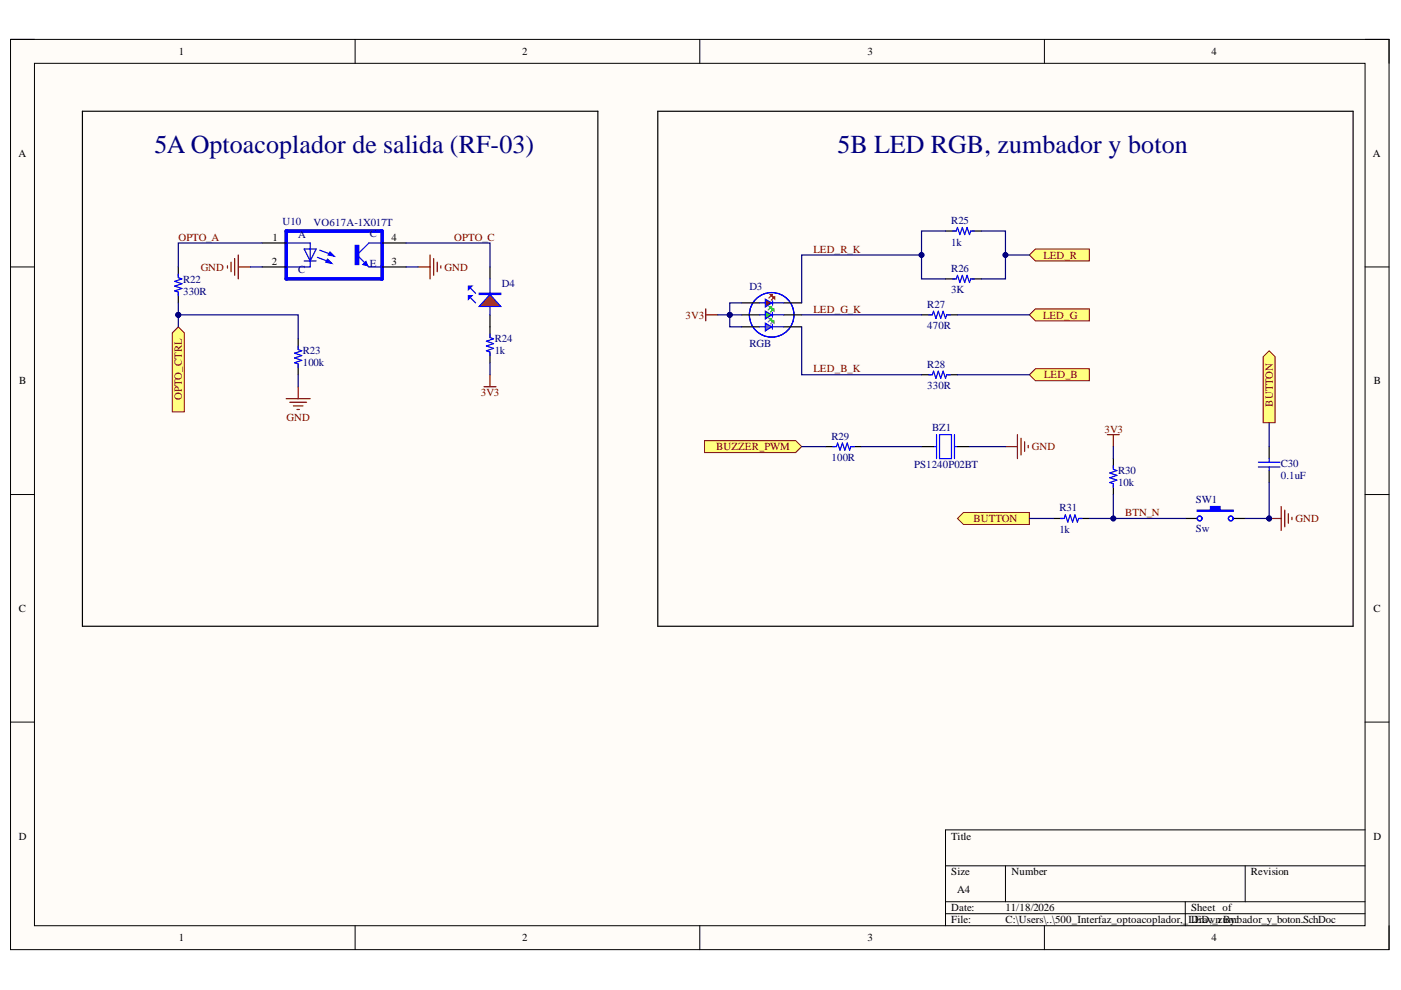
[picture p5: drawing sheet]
<svg xmlns="http://www.w3.org/2000/svg" width="297mm" height="210mm" viewBox="0 0 297 210" stroke-linecap="round" stroke-linejoin="round" font-family="sans-serif">
<defs><g id="words">
<g font-size="5.5" fill="#000080">
<text x="32.7" y="32.5">5A Optoacoplador de salida (RF-03)</text>
<text x="177.6" y="32.5">5B LED RGB, zumbador y boton</text>
</g>
<g font-size="2.3">
<text x="37.9" y="11.7">1</text>
<text x="110.7" y="11.7">2</text>
<text x="183.9" y="11.7">3</text>
<text x="256.8" y="11.7">4</text>
<text x="3.9" y="33.3">A</text>
<text x="291.1" y="33.3">A</text>
<text x="57.8" y="51.1">1</text>
<text x="83" y="51.1">4</text>
<text x="57.6" y="56.1">2</text>
<text x="83" y="56.1">3</text>
<text x="4.1" y="81.5">B</text>
<text x="291.3" y="81.5">B</text>
<text x="4" y="129.7">C</text>
<text x="291.2" y="129.7">C</text>
<text x="4" y="178">D</text>
<text x="201.7" y="178">Title</text>
<text x="291.2" y="178">D</text>
<text x="201.7" y="185.6">Size</text>
<text x="214.5" y="185.6">Number</text>
<text x="265.2" y="185.6">Revision</text>
<text x="203" y="189.4">A4</text>
<text x="201.7" y="193.2">Date:</text>
<text x="201.7" y="195.8">File:</text>
<text x="213.2" y="193.2">11/18/2026</text>
<text x="213.2" y="195.8">C:\Users\..\500_Interfaz_optoacoplador,_</text>
<text x="252" y="195.8">LDErawn By:</text>
<text x="252.5" y="193.2">Sheet of</text>
<text x="254.8" y="195.8">D,_zumbador_y_boton.SchDoc</text>
<text x="37.9" y="199.6">1</text>
<text x="110.7" y="199.6">2</text>
<text x="183.9" y="199.6">3</text>
<text x="256.8" y="199.6">4</text>
</g>
<g font-size="2.3" fill="#000080">
<text x="59.9" y="47.8">U10</text>
<text x="201.7" y="47.5">R25</text>
<text x="63.2" y="50.5">A</text>
<text x="66.5" y="48">VO617A-1X017T</text>
<text x="78.4" y="50.3">C</text>
<text x="201.7" y="52.1">1k</text>
<text x="38.8" y="59.9">R22</text>
<text x="63.2" y="57.9">C</text>
<text x="78.4" y="56.6">E</text>
<text x="201.7" y="57.6">R26</text>
<text x="38.8" y="62.5">330R</text>
<text x="106.4" y="60.9">D4</text>
<text x="158.9" y="61.5">D3</text>
<text x="196.6" y="65.3">R27</text>
<text x="201.7" y="62.2">3K</text>
<text x="196.6" y="69.8">470R</text>
<text x="64.2" y="77.7">100k</text>
<text x="64.2" y="75.1">R23</text>
<text x="104.9" y="75.1">1k</text>
<text x="104.9" y="72.6">R24</text>
<text x="158.9" y="73.5">RGB</text>
<text x="196.6" y="77.9">R28</text>
<text x="196.6" y="82.5">330R</text>
<text x="176.3" y="93.2">R29</text>
<text x="197.6" y="91.5">BZ1</text>
<text x="176.3" y="97.8">100R</text>
<text x="193.8" y="99.3">PS1240P02BT</text>
<text x="237" y="100.6">R30</text>
<text x="271.6" y="101.6">0.1uF</text>
<text x="271.6" y="99.1">C30</text>
<text x="237" y="103.1">10k</text>
<text x="253.5" y="106.7">SW1</text>
<text x="224.6" y="113">1k</text>
<text x="224.6" y="108.4">R31</text>
<text x="253.5" y="112.8">Sw</text>
</g>
<g font-size="2.3" fill="#800000">
<text x="37.8" y="51.1">OPTO_A</text>
<text x="96.3" y="51.1">OPTO_C</text>
<text x="172.5" y="53.6">LED_R_K</text>
<text x="42.6" y="57.4">GND</text>
<text x="94.2" y="57.4">GND</text>
<text x="221.2" y="54.9">LED_R</text>
<text x="145.3" y="67.5">3V3</text>
<text x="172.5" y="66.3">LED_G_K</text>
<text x="221.1" y="67.5">LED_G</text>
<text x="172.5" y="78.9">LED_B_K</text>
<text x="221.4" y="80.2">LED_B</text>
<text x="38.6" y="84.8" transform="rotate(-90 38.6 84.8)">OPTO_CTRL</text>
<text x="60.7" y="89.2">GND</text>
<text x="101.9" y="84">3V3</text>
<text x="269.9" y="86.2" transform="rotate(-90 269.9 86.2)">BUTTON</text>
<text x="151.9" y="95.5">BUZZER_PWM</text>
<text x="218.8" y="95.5">GND</text>
<text x="234.2" y="91.7">3V3</text>
<text x="206.4" y="110.7">BUTTON</text>
<text x="238.6" y="109.5">BTN_N</text>
<text x="274.7" y="110.7">GND</text>
</g>
</g></defs>
<path d="M2.2 8.4h292.3v192.9h-292.3z" fill-rule="evenodd" fill="#fffcf8"/>
<path d="M2.2 8.4h292.3v192.9h-292.3z" fill="none" stroke="#000" stroke-width=".21"/>
<path d="M7.3 13.4h282.1v182.9h-282.1z" fill-rule="evenodd" fill="#fffcf8"/>
<g fill="none" stroke="#000" stroke-width=".21">
<path d="M2.2 8.3h5.1M7.3 13.4h282.1v182.9h-282.1zM75.3 8.3v5.1M148.4 8.3v5.1M221.4 8.4v5M289.4 8.4h5.1v5M2.2 56.6h5.1M289.4 56.6h5.1M2.2 104.9h5.1M289.4 104.9h5.1M2.2 153.1h5.1M289.4 153.1h5.1"/>
<path d="M289.4 176h-88.9v20.3M75.3 196.3v5M148.4 196.3v5M200.5 183.6h88.9M200.5 191.2h88.9M200.5 193.7h88.9M213.2 183.6v7.6M221.4 196.3v5M251.3 191.2v5.1M264 183.6v7.6M294.5 196.3v5"/>
</g>
<path d="M75.3 52h.8v4.1h-.8z" fill-rule="evenodd" fill="#00f"/>
<path d="M60.7 51.5h5.1v5.1h-5.1M64.5 52.8h2.5l-1.2 2.5zM64.5 55.3h2.5M67.3 54.6l2 .7M67.8 53l2 .8M75.3 52h.8v4.1h-.8zM80.8 51.5h-2.6l-2.5 2.6 2.5 2.5h2.8" fill="none" stroke="#00f" stroke-width=".25"/>
<path d="M60.7 49h20.3v10.1h-20.3z" fill="none" stroke="#00f" stroke-width=".76"/>
<path d="M77.6 55.5l.4 .8-1.1-.2z" fill="#00f"/>
<path d="M77.6 55.5l.4 .8-1.1-.2z" fill="none" stroke="#00f" stroke-width=".25"/>
<path d="M70 53.4l.8 .9-1.2-.2z" fill="#00f"/>
<path d="M70 53.4l.8 .9-1.2-.2z" fill="none" stroke="#00f" stroke-width=".25"/>
<path d="M69.4 54.9l.9 .9-1.2-.2z" fill="#00f"/>
<path d="M37.8 58.1v.8l.8 .2-1.6 .5 1.6 .6-1.6 .5 1.6 .5-1.6 .5 .8 .2v.8M69.4 54.9l.9 .9-1.2-.2zM63.2 73.4v.7l.8 .3-1.5 .5 1.5 .5-1.5 .5 1.5 .5-1.5 .5 .7 .3v.7M103.9 70.8v.8l.7 .2-1.5 .5 1.5 .6-1.5 .5 1.5 .5-1.5 .5 .8 .2v.8" fill="none" stroke="#00f" stroke-width=".25"/>
<path d="M37.8 56.6v2M55.6 51.5h5.1M55.6 56.6h5.1M81 51.5h5.1M81 56.6h5.1M37.8 62.2v2M63.2 71.8v2.1M63.2 77.4v2.1M103.9 69.3v2M103.9 74.9v2" fill="none" stroke="#000" stroke-width=".25"/>
<path d="M48.2 56.3v.6M49 55.6v2M49.7 54.8v3.6M50.5 54.1v5M50.5 56.6h2.6M88.6 56.6h2.6M91.2 54.1v5M91.9 54.8v3.6M92.7 55.6v2M93.5 56.3v.6" fill="none" stroke="#800000" stroke-width=".25"/>
<path d="M37.8 69.3l1.3 1.3v16.7h-2.6v-16.7z" fill-rule="evenodd" fill="#ffff80"/>
<path d="M37.8 69.3l1.3 1.3v16.7h-2.6v-16.7z" fill="none" stroke="#800000" stroke-width=".21"/>
<path d="M103.9 56.6v2.5M103.9 66.8v2.5" fill="none" stroke="#000" stroke-width=".25"/>
<path d="M103.9 59.1v7.7M99.8 61.2l1 1M99.8 63.2l1 1" fill="none" stroke="#00f" stroke-width=".25"/>
<path d="M103.9 62.4l2.3 2.6h-4.6z" fill="#f00"/>
<path d="M101.6 62.2h4.6v.2h-4.6zM101.6 62.3h4.6M103.9 62.4l2.3 2.6h-4.6z" fill="none" stroke="#00f" stroke-width=".25"/>
<path d="M99.3 60.7h.8l-.8 .7z" fill="#00f"/>
<path d="M99.3 60.7h.8l-.8 .7z" fill="none" stroke="#00f" stroke-width=".25"/>
<path d="M99.3 62.7h.8l-.8 .8z" fill="#00f"/>
<path d="M99.3 62.7h.8l-.8 .8z" fill="none" stroke="#00f" stroke-width=".25"/>
<path d="M103.9 79.5v2.5M60.7 84.5h5.1M61.4 85.3h3.6M62.2 86.1h2M63 86.8h.5M63.2 82v2.5M102.6 82h2.6" fill="none" stroke="#800000" stroke-width=".25"/>
<path d="M162.3 63.5l1.3 .7-1.3 .9z" fill="#bf0000"/>
<path d="M162.3 63.5l1.3 .7-1.3 .9z" fill="none" stroke="#00f" stroke-width=".25"/>
<path d="M162.3 66l1.3 .8-1.3 .8z" fill="#00bf00"/>
<g fill="none" stroke="#00f" stroke-width=".25">
<path d="M162.3 66l1.3 .8-1.3 .8zM163.8 66.2v1M163.8 63.8v.9"/>
<circle cx="163.6" cy="66.8" r="4.7"/>
</g>
<path d="M163.5 62.7l-.5 .5M164 63.1l-.5 .5" fill="none" stroke="#bf0000" stroke-width=".25"/>
<path d="M163.4 65.2l-.5 .5M163.9 65.6l-.5 .5" fill="none" stroke="#00bf00" stroke-width=".25"/>
<path d="M163.3 62.4h.5v.5z" fill="#bf0000"/>
<path d="M163.3 62.4h.5v.5z" fill="none" stroke="#bf0000" stroke-width=".21"/>
<path d="M163.8 62.9h.5v.5z" fill="#bf0000"/>
<path d="M163.8 62.9h.5v.5z" fill="none" stroke="#bf0000" stroke-width=".21"/>
<path d="M163.1 65h.5v.5z" fill="#00bf00"/>
<path d="M163.1 65h.5v.5z" fill="none" stroke="#00bf00" stroke-width=".21"/>
<path d="M163.6 65.5h.5v.5z" fill="#00bf00"/>
<path d="M163.6 65.5h.5v.5z" fill="none" stroke="#00bf00" stroke-width=".21"/>
<path d="M162.3 68.5l1.3 .8-1.3 .9z" fill="#4a86e8"/>
<path d="M162.3 68.5l1.3 .8-1.3 .9zM163.8 68.8v1" fill="none" stroke="#00f" stroke-width=".25"/>
<path d="M163.4 67.7l-.5 .6M163.9 68.2l-.5 .5" fill="none" stroke="#4a86e8" stroke-width=".25"/>
<path d="M163.1 67.5h.5v.5z" fill="#4a86e8"/>
<path d="M163.1 67.5h.5v.5z" fill="none" stroke="#00bf00" stroke-width=".21"/>
<path d="M163.6 68h.5v.5z" fill="#4a86e8"/>
<path d="M163.6 68h.5v.5z" fill="none" stroke="#00bf00" stroke-width=".21"/>
<g fill="none" stroke="#000" stroke-width=".25">
<path d="M200.5 49h2M200.5 59.1h2M206.1 49h2M206.1 59.1h2M157.3 69.3h3.8M157.3 66.8h3.8M157.3 64.2h3.8M166.2 69.3h3.8M166.2 66.8h3.8M166.2 64.2h3.8M195.4 66.8h2M195.4 79.5h2"/>
<path d="M201 66.8h2M201 79.5h2"/>
</g>
<path d="M202 49h.7l.3-.8 .5 1.5 .5-1.5 .5 1.5 .5-1.5 .6 1.5 .2-.7h.8M202 59.1h.7l.3-.7 .5 1.5 .5-1.5 .5 1.5 .5-1.5 .6 1.5 .2-.8h.8M161.1 64.2h1.2M161.1 66.8h1.2M161.1 69.3h1.2M163.6 64.2h2.6M163.6 66.8h2.6M163.6 69.3h2.6M196.9 66.8h.8l.2-.8 .5 1.5 .5-1.5 .6 1.5 .5-1.5 .5 1.5 .2-.7h.8M196.9 79.5h.8l.2-.8 .5 1.5 .5-1.5 .6 1.5 .5-1.5 .5 1.5 .2-.7h.8" fill="none" stroke="#00f" stroke-width=".25"/>
<path d="M149.6 65.5v2.5M149.6 66.8h2.6" fill="none" stroke="#800000" stroke-width=".25"/>
<path d="M218.3 54.1l1.2-1.3h11.5v2.5h-11.5z" fill-rule="evenodd" fill="#ffff80"/>
<path d="M218.3 54.1l1.2-1.3h11.5v2.5h-11.5z" fill="none" stroke="#800000" stroke-width=".21"/>
<path d="M218.3 66.8l1.2-1.3h11.5v2.5h-11.5z" fill-rule="evenodd" fill="#ffff80"/>
<path d="M218.3 66.8l1.2-1.3h11.5v2.5h-11.5z" fill="none" stroke="#800000" stroke-width=".21"/>
<path d="M218.3 79.5l1.2-1.3h11.5v2.5h-11.5z" fill-rule="evenodd" fill="#ffff80"/>
<path d="M218.3 79.5l1.2-1.3h11.5v2.5h-11.5z" fill="none" stroke="#800000" stroke-width=".21"/>
<path d="M149.4 93.4h19.3l1.3 1.3-1.3 1.3h-19.3z" fill-rule="evenodd" fill="#ffff80"/>
<path d="M149.4 93.4h19.3l1.3 1.3-1.3 1.3h-19.3z" fill="none" stroke="#800000" stroke-width=".21"/>
<path d="M175.1 94.7h2M180.6 94.7h2.1M195.4 94.7h2.5M203 94.7h2.6M236 97.2v2.1M236 102.8v2.1M251.3 109.9h2.5M261.5 109.9h2.5" fill="none" stroke="#000" stroke-width=".25"/>
<path d="M176.6 94.7h.7l.3-.8 .5 1.6 .5-1.6 .5 1.6 .5-1.6 .5 1.6 .3-.8h.8M197.9 94.7h.7M198.6 92.2v5M199.2 92.2h2.5v5h-2.5zM202.4 94.7h.6M202.4 92.2v5M236 98.8v.7l.8 .3-1.5 .5 1.5 .5-1.5 .5 1.5 .5-1.5 .5 .7 .3v.7" fill="none" stroke="#00f" stroke-width=".25"/>
<path d="M213.2 94.7h2.5M215.7 92.2v5M216.5 92.9v3.6M217.2 93.7v2M218 94.4v.5M234.8 92.2h2.5M236 92.2v2.5" fill="none" stroke="#800000" stroke-width=".25"/>
<path d="M253.8 108.2h2.8v-.8h2.1v.8h2.8v.2h-7.7z" fill-rule="evenodd" fill="#00f"/>
<g fill="none" stroke="#00f" stroke-width=".25">
<path d="M253.8 108.2h2.8v-.8h2.1v.8h2.8v.2h-7.7z"/>
<circle cx="254.3" cy="109.9" r=".51"/>
<circle cx="261" cy="109.9" r=".51"/>
</g>
<path d="M269.1 109.9h2.5M271.6 107.4v5.1M272.4 108.2v3.5M273.2 108.9v2M273.9 109.7v.5" fill="none" stroke="#800000" stroke-width=".25"/>
<circle cx="269.1" cy="109.9" r=".51" fill="#000080"/>
<circle cx="269.1" cy="109.9" r=".51" fill="none" stroke="#000080" stroke-width=".21"/>
<path d="M223.3 109.9h2.1M228.9 109.9h2.1" fill="none" stroke="#000" stroke-width=".25"/>
<path d="M224.9 109.9h.7l.3-.7 .5 1.5 .5-1.5 .5 1.5 .5-1.5 .5 1.5 .3-.8h.7" fill="none" stroke="#00f" stroke-width=".25"/>
<path d="M203 109.9l1.3-1.2h14v2.5h-14z" fill-rule="evenodd" fill="#ffff80"/>
<path d="M203 109.9l1.3-1.2h14v2.5h-14z" fill="none" stroke="#800000" stroke-width=".21"/>
<path d="M269.1 94.7v2.5M269.1 99.8v2.5" fill="none" stroke="#000" stroke-width=".25"/>
<path d="M266.8 99h4.6M266.8 98h4.6M269.1 97.2v.8M269.1 99v.8" fill="none" stroke="#00f" stroke-width=".25"/>
<path d="M53.1 56.6h2.5M55.6 51.5h-17.8v5.1M86.1 56.6h2.5M37.8 66.8v2.5" fill="none" stroke="#000080" stroke-width=".25"/>
<circle cx="37.8" cy="66.8" r=".51" fill="#000080"/>
<circle cx="37.8" cy="66.8" r=".51" fill="none" stroke="#000080" stroke-width=".21"/>
<path d="M86.1 51.5h17.8v5.1M37.8 66.8h25.4v5M103.9 76.9v2.6" fill="none" stroke="#000080" stroke-width=".25"/>
<circle cx="37.8" cy="66.8" r=".51" fill="#000080"/>
<circle cx="37.8" cy="66.8" r=".51" fill="none" stroke="#000080" stroke-width=".21"/>
<path d="M63.2 79.5v2.5M157.3 64.2h-2.6v5.1h2.6" fill="none" stroke="#000080" stroke-width=".25"/>
<circle cx="154.7" cy="66.8" r=".51" fill="#000080"/>
<circle cx="154.7" cy="66.8" r=".51" fill="none" stroke="#000080" stroke-width=".21"/>
<path d="M154.7 66.8h2.6" fill="none" stroke="#000080" stroke-width=".25"/>
<circle cx="154.7" cy="66.8" r=".51" fill="#000080"/>
<circle cx="154.7" cy="66.8" r=".51" fill="none" stroke="#000080" stroke-width=".21"/>
<path d="M152.2 66.8h2.5" fill="none" stroke="#000080" stroke-width=".25"/>
<circle cx="154.7" cy="66.8" r=".51" fill="#000080"/>
<circle cx="154.7" cy="66.8" r=".51" fill="none" stroke="#000080" stroke-width=".21"/>
<path d="M195.4 54.1v5h5.1" fill="none" stroke="#000080" stroke-width=".25"/>
<circle cx="195.4" cy="54.1" r=".51" fill="#000080"/>
<circle cx="195.4" cy="54.1" r=".51" fill="none" stroke="#000080" stroke-width=".21"/>
<path d="M208.1 49h5.1v10.1h-5.1" fill="none" stroke="#000080" stroke-width=".25"/>
<circle cx="213.2" cy="54.1" r=".51" fill="#000080"/>
<circle cx="213.2" cy="54.1" r=".51" fill="none" stroke="#000080" stroke-width=".21"/>
<path d="M213.2 54.1h5.1" fill="none" stroke="#000080" stroke-width=".25"/>
<circle cx="213.2" cy="54.1" r=".51" fill="#000080"/>
<circle cx="213.2" cy="54.1" r=".51" fill="none" stroke="#000080" stroke-width=".21"/>
<path d="M200.5 49h-5.1v5.1h-25.4v10.1" fill="none" stroke="#000080" stroke-width=".25"/>
<circle cx="195.4" cy="54.1" r=".51" fill="#000080"/>
<circle cx="195.4" cy="54.1" r=".51" fill="none" stroke="#000080" stroke-width=".21"/>
<path d="M170 69.3v10.2h25.4M203 79.5h15.3M203 66.8h15.3M170 94.7h5.1M182.7 94.7h12.7M205.6 94.7h7.6M236 94.7v2.5M236 104.9v5h15.3" fill="none" stroke="#000080" stroke-width=".25"/>
<circle cx="236" cy="109.9" r=".51" fill="#000080"/>
<circle cx="236" cy="109.9" r=".51" fill="none" stroke="#000080" stroke-width=".21"/>
<path d="M264 109.9h5.1" fill="none" stroke="#000080" stroke-width=".25"/>
<circle cx="269.1" cy="109.9" r=".51" fill="#000080"/>
<circle cx="269.1" cy="109.9" r=".51" fill="none" stroke="#000080" stroke-width=".21"/>
<path d="M231 109.9h5" fill="none" stroke="#000080" stroke-width=".25"/>
<circle cx="236" cy="109.9" r=".51" fill="#000080"/>
<circle cx="236" cy="109.9" r=".51" fill="none" stroke="#000080" stroke-width=".21"/>
<path d="M269.1 89.6v5.1M218.3 109.9h5M269.1 102.3v7.6" fill="none" stroke="#000080" stroke-width=".25"/>
<circle cx="269.1" cy="109.9" r=".51" fill="#000080"/>
<circle cx="269.1" cy="109.9" r=".51" fill="none" stroke="#000080" stroke-width=".21"/>
<path d="M17.5 23.6h109.3v109.2h-109.3zM139.5 23.6h147.4v109.2h-147.4z" fill="none" stroke="#000" stroke-width=".25"/>
<path d="M267.8 75.7l1.3-1.3 1.3 1.3v13.9h-2.6z" fill-rule="evenodd" fill="#ffff80"/>
<path d="M267.8 75.7l1.3-1.3 1.3 1.3v13.9h-2.6z" fill="none" stroke="#800000" stroke-width=".21"/>
<path d="M37.8 64.2v2.6" fill="none" stroke="#000080" stroke-width=".25"/>
<circle cx="37.8" cy="66.8" r=".51" fill="#000080"/>
<circle cx="37.8" cy="66.8" r=".51" fill="none" stroke="#000080" stroke-width=".21"/>
<path d="M170 66.8h25.4" fill="none" stroke="#000080" stroke-width=".25"/>
<use href="#words"/>
</svg>
